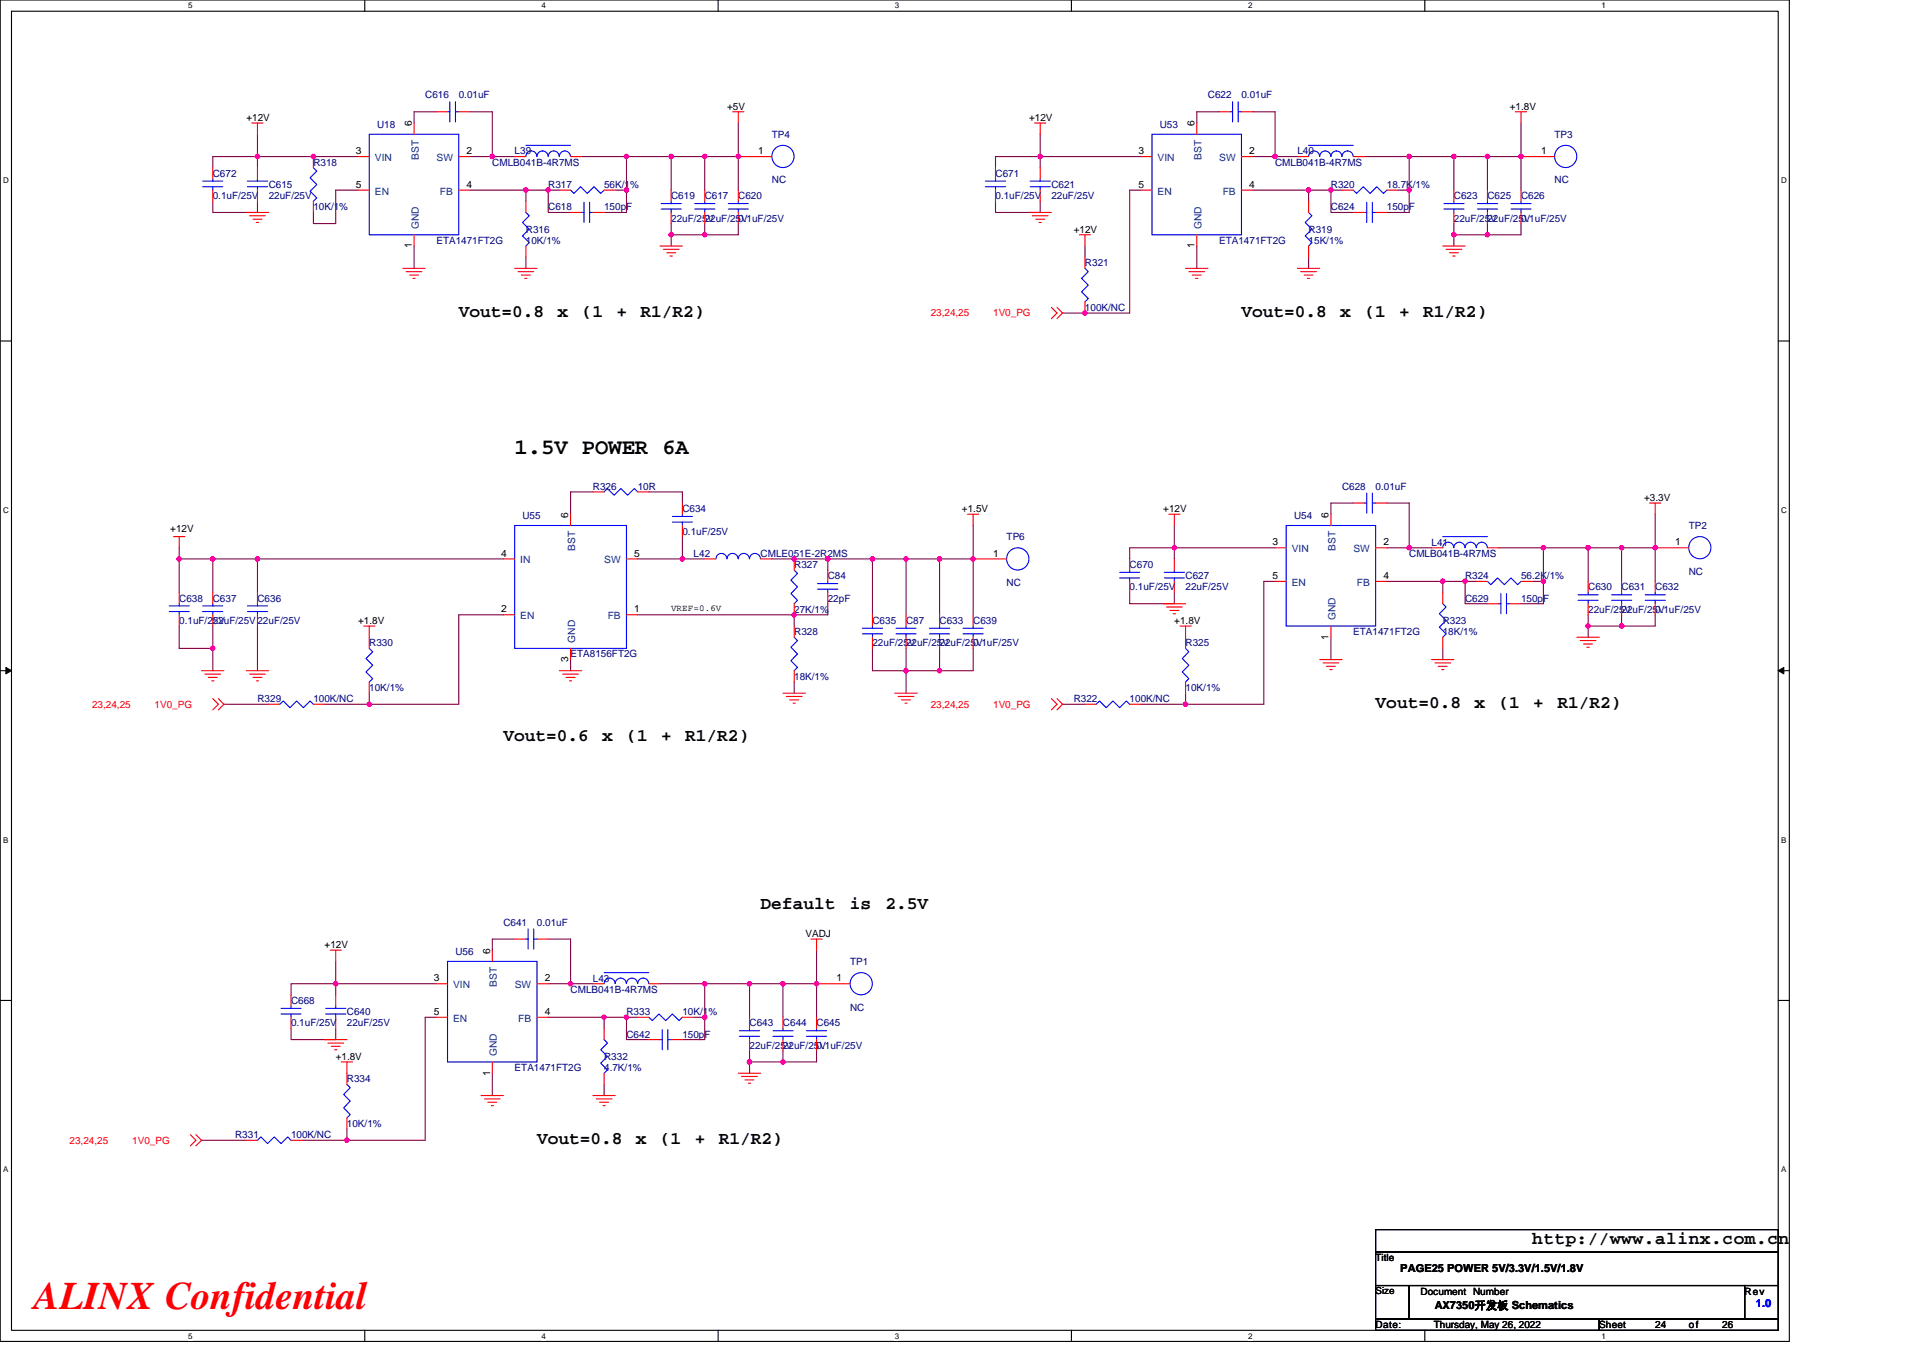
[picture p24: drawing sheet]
<svg xmlns="http://www.w3.org/2000/svg" width="297mm" height="210mm" viewBox="0 0 297 210" stroke-linecap="round" stroke-linejoin="round" font-family="sans-serif">
<defs><g id="words">
<text font-size="6" fill="#f00" x="5.2" y="202.3">ALINX Confidential</text>
<text font-size="3.4" x="79.5" y="70.2">1.5V POWER 6A</text>
<g font-size="2.8">
<text x="70.9" y="48.9">Vout=0.8</text>
<text x="86.1" y="48.9">x</text>
<text x="89.8" y="48.9">(1</text>
<text x="95.2" y="48.9">+</text>
<text x="98.9" y="48.9">R1/R2)</text>
<text x="191.8" y="48.9">Vout=0.8</text>
<text x="207" y="48.9">x</text>
<text x="210.7" y="48.9">(1</text>
<text x="216.1" y="48.9">+</text>
<text x="219.8" y="48.9">R1/R2)</text>
<text x="212.5" y="109.4">Vout=0.8</text>
<text x="227.7" y="109.4">x</text>
<text x="231.5" y="109.4">(1</text>
<text x="236.8" y="109.4">+</text>
<text x="240.6" y="109.4">R1/R2)</text>
<text x="77.8" y="114.6">Vout=0.6</text>
<text x="93" y="114.6">x</text>
<text x="96.7" y="114.6">(1</text>
<text x="102.1" y="114.6">+</text>
<text x="105.8" y="114.6">R1/R2)</text>
<text x="117.5" y="140.5">Default</text>
<text x="131.3" y="140.5">is</text>
<text x="136.8" y="140.5">2.5V</text>
<text x="82.9" y="176.7">Vout=0.8</text>
<text x="98.2" y="176.7">x</text>
<text x="101.9" y="176.7">(1</text>
<text x="107.3" y="176.7">+</text>
<text x="111" y="176.7">R1/R2)</text>
<text x="236.7" y="192.3">http://www.alinx.com.cn</text>
</g>
<g font-size="1.7">
<text x="216.3" y="196.6">PAGE25 POWER 5V/3.3V/1.5V/1.8V</text>
<text x="221.7" y="202.3">AX7350开发板 Schematics</text>
</g>
<text font-size="1.7" fill="#00f" x="271.2" y="202">1.0</text>
<g font-size="1.5" fill="#000080">
<text x="65.7" y="15.2">C616</text>
<text x="70.9" y="15.2">0.01uF</text>
<text x="186.6" y="15.2">C622</text>
<text x="191.8" y="15.2">0.01uF</text>
<text x="58.2" y="19.7">U18</text>
<text x="79.5" y="23.9">L39</text>
<text x="119.2" y="21.3">TP4</text>
<text x="179.2" y="19.7">U53</text>
<text x="200.4" y="23.9">L40</text>
<text x="240.1" y="21.3">TP3</text>
<text x="32.9" y="27.3">C672</text>
<text x="41.5" y="29">C615</text>
<text x="48.4" y="25.6">R318</text>
<text x="76" y="25.6">CMLB041B-4R7MS</text>
<text x="84.7" y="29">R317</text>
<text x="93.3" y="29">56K/1%</text>
<text x="119.2" y="28.3">NC</text>
<text x="153.8" y="27.3">C671</text>
<text x="162.4" y="29">C621</text>
<text x="197" y="25.6">CMLB041B-4R7MS</text>
<text x="205.6" y="29">R320</text>
<text x="214.2" y="29">18.7K/1%</text>
<text x="240.1" y="28.3">NC</text>
<text x="32.9" y="30.8">0.1uF/25V</text>
<text x="41.5" y="30.8">22uF/25V</text>
<text x="48.4" y="32.5">10K/1%</text>
<text x="81.2" y="35.9">R316</text>
<text x="84.7" y="32.5">C618</text>
<text x="93.3" y="32.5">150pF</text>
<text x="103.7" y="30.8">C619</text>
<text x="103.7" y="34.2">22uF/25V</text>
<text x="108.9" y="30.8">C617</text>
<text x="108.9" y="34.2">22uF/25V</text>
<text x="114" y="30.8">C620</text>
<text x="114" y="34.2">0.1uF/25V</text>
<text x="153.8" y="30.8">0.1uF/25V</text>
<text x="162.4" y="30.8">22uF/25V</text>
<text x="202.1" y="35.9">R319</text>
<text x="205.6" y="32.5">C624</text>
<text x="214.2" y="32.5">150pF</text>
<text x="224.6" y="30.8">C623</text>
<text x="224.6" y="34.2">22uF/25V</text>
<text x="229.8" y="30.8">C625</text>
<text x="229.8" y="34.2">22uF/25V</text>
<text x="234.9" y="30.8">C626</text>
<text x="234.9" y="34.2">0.1uF/25V</text>
<text x="67.4" y="37.7">ETA1471FT2G</text>
<text x="81.2" y="37.7">10K/1%</text>
<text x="167.6" y="41.1">R321</text>
<text x="188.3" y="37.7">ETA1471FT2G</text>
<text x="202.1" y="37.7">15K/1%</text>
<text x="167.6" y="48">100K/NC</text>
<text x="91.6" y="75.7">R326</text>
<text x="98.5" y="75.7">10R</text>
<text x="207.3" y="75.7">C628</text>
<text x="212.5" y="75.7">0.01uF</text>
<text x="80.7" y="80.2">U55</text>
<text x="105.4" y="79.1">C634</text>
<text x="105.4" y="82.6">0.1uF/25V</text>
<text x="155.5" y="83.4">TP6</text>
<text x="199.9" y="80.2">U54</text>
<text x="260.9" y="81.7">TP2</text>
<text x="107.1" y="86">L42</text>
<text x="117.5" y="86">CMLE051E-2R2MS</text>
<text x="122.7" y="87.8">R327</text>
<text x="127.9" y="89.5">C84</text>
<text x="174.5" y="87.8">C670</text>
<text x="183.1" y="89.5">C627</text>
<text x="217.7" y="86">CMLB041B-4R7MS</text>
<text x="221.1" y="84.3">L41</text>
<text x="226.3" y="89.5">R324</text>
<text x="234.9" y="89.5">56.2K/1%</text>
<text x="260.9" y="88.8">NC</text>
<text x="27.7" y="92.9">C638</text>
<text x="32.9" y="92.9">C637</text>
<text x="39.8" y="92.9">C636</text>
<text x="122.7" y="94.7">27K/1%</text>
<text x="127.9" y="92.9">22pF</text>
<text x="155.5" y="90.5">NC</text>
<text x="174.5" y="91.2">0.1uF/25V</text>
<text x="183.1" y="91.2">22uF/25V</text>
<text x="226.3" y="92.9">C629</text>
<text x="234.9" y="92.9">150pF</text>
<text x="245.3" y="91.2">C630</text>
<text x="245.3" y="94.7">22uF/25V</text>
<text x="250.5" y="91.2">C631</text>
<text x="250.5" y="94.7">22uF/25V</text>
<text x="255.7" y="91.2">C632</text>
<text x="255.7" y="94.7">0.1uF/25V</text>
<text x="27.7" y="96.4">0.1uF/25V</text>
<text x="32.9" y="96.4">22uF/25V22uF/25V</text>
<text x="57" y="99.9">R330</text>
<text x="88.1" y="101.6">ETA8156FT2G</text>
<text x="122.7" y="98.1">R328</text>
<text x="134.8" y="96.4">C635</text>
<text x="134.8" y="99.9">22uF/25V</text>
<text x="140" y="96.4">C87</text>
<text x="140" y="99.9">22uF/25V</text>
<text x="145.1" y="96.4">C633</text>
<text x="145.1" y="99.9">22uF/25V</text>
<text x="150.3" y="96.4">C639</text>
<text x="150.3" y="99.9">0.1uF/25V</text>
<text x="183.1" y="99.9">R325</text>
<text x="209" y="98.1">ETA1471FT2G</text>
<text x="222.9" y="96.4">R323</text>
<text x="222.9" y="98.1">18K/1%</text>
<text x="57" y="106.8">10K/1%</text>
<text x="122.7" y="105">18K/1%</text>
<text x="183.1" y="106.8">10K/1%</text>
<text x="39.8" y="108.5">R329</text>
<text x="48.4" y="108.5">100K/NC</text>
<text x="165.9" y="108.5">R322</text>
<text x="174.5" y="108.5">100K/NC</text>
<text x="77.8" y="143">C641</text>
<text x="82.9" y="143">0.01uF</text>
<text x="70.4" y="147.5">U56</text>
<text x="131.3" y="149.1">TP1</text>
<text x="45" y="155.1">C668</text>
<text x="88.1" y="153.4">CMLB041B-4R7MS</text>
<text x="91.6" y="151.7">L43</text>
<text x="45" y="158.6">0.1uF/25V</text>
<text x="53.6" y="156.8">C640</text>
<text x="53.6" y="158.6">22uF/25V</text>
<text x="96.8" y="160.3">C642</text>
<text x="96.8" y="156.8">R333</text>
<text x="105.4" y="160.3">150pF</text>
<text x="105.4" y="156.8">10K/1%</text>
<text x="115.8" y="158.6">C643</text>
<text x="120.9" y="158.6">C644</text>
<text x="126.1" y="158.6">C645</text>
<text x="131.3" y="156.2">NC</text>
<text x="53.6" y="167.2">R334</text>
<text x="79.5" y="165.5">ETA1471FT2G</text>
<text x="93.3" y="163.8">R332</text>
<text x="93.3" y="165.5">4.7K/1%</text>
<text x="115.8" y="162">22uF/25V</text>
<text x="120.9" y="162">22uF/25V</text>
<text x="126.1" y="162">0.1uF/25V</text>
<text x="36.3" y="175.9">R331</text>
<text x="45" y="175.9">100K/NC</text>
<text x="53.6" y="174.1">10K/1%</text>
</g>
<g font-size="1.5">
<text x="112.3" y="17">+5V</text>
<text x="233.2" y="17">+1.8V</text>
<text x="38.1" y="18.7">+12V</text>
<text x="54.9" y="23.8">3</text>
<text x="63.6" y="19.5" transform="rotate(-90 63.6 19.5)">6</text>
<text x="72.1" y="23.8">2</text>
<text x="117.1" y="23.8">1</text>
<text x="159" y="18.7">+12V</text>
<text x="175.8" y="23.8">3</text>
<text x="184.5" y="19.5" transform="rotate(-90 184.5 19.5)">6</text>
<text x="193" y="23.8">2</text>
<text x="238" y="23.8">1</text>
<text x="54.9" y="29">5</text>
<text x="72.1" y="29">4</text>
<text x="175.8" y="29">5</text>
<text x="193" y="29">4</text>
<text x="165.9" y="35.9">+12V</text>
<text x="63.6" y="38.4" transform="rotate(-90 63.6 38.4)">1</text>
<text x="184.5" y="38.4" transform="rotate(-90 184.5 38.4)">1</text>
<text x="254" y="77.4">+3.3V</text>
<text x="26.3" y="82.2">+12V</text>
<text x="87.8" y="80" transform="rotate(-90 87.8 80)">6</text>
<text x="148.6" y="79.1">+1.5V</text>
<text x="179.7" y="79.1">+12V</text>
<text x="205.2" y="80" transform="rotate(-90 205.2 80)">6</text>
<text x="77.4" y="86">4</text>
<text x="98" y="86">5</text>
<text x="153.4" y="86">1</text>
<text x="196.6" y="84.3">3</text>
<text x="196.6" y="89.5">5</text>
<text x="213.7" y="89.5">4</text>
<text x="213.7" y="84.3">2</text>
<text x="258.8" y="84.3">1</text>
<text x="77.4" y="94.6">2</text>
<text x="98" y="94.6">1</text>
<text x="55.3" y="96.4">+1.8V</text>
<text x="181.4" y="96.4">+1.8V</text>
<text x="205.2" y="98.8" transform="rotate(-90 205.2 98.8)">1</text>
<text x="87.8" y="102.3" transform="rotate(-90 87.8 102.3)">3</text>
<text x="50.1" y="146.5">+12V</text>
<text x="75.7" y="147.3" transform="rotate(-90 75.7 147.3)">6</text>
<text x="124.4" y="144.8">VADJ</text>
<text x="67" y="151.6">3</text>
<text x="84.2" y="151.6">2</text>
<text x="129.2" y="151.6">1</text>
<text x="67" y="156.8">5</text>
<text x="84.2" y="156.8">4</text>
<text x="51.9" y="163.8">+1.8V</text>
<text x="75.7" y="166.2" transform="rotate(-90 75.7 166.2)">1</text>
<text x="212.5" y="194.9">Title</text>
<text x="212.5" y="200">Size</text>
<text x="219.4" y="200">Document Number</text>
<text x="269.5" y="200">Rev</text>
<text x="212.5" y="205.2">Date:</text>
<text x="221.5" y="205.2">Thursday, May 26, 2022</text>
<text x="247" y="205.2">Sheet</text>
<text x="255.7" y="205.2">24</text>
<text x="260.9" y="205.2">of</text>
<text x="266" y="205.2">26</text>
</g>
<g font-size="1.5" fill="#004080">
<text x="57.9" y="24.9">VIN</text>
<text x="64.7" y="24.7" transform="rotate(-90 64.7 24.7)">BST</text>
<text x="67.4" y="24.9">SW</text>
<text x="178.8" y="24.9">VIN</text>
<text x="185.6" y="24.7" transform="rotate(-90 185.6 24.7)">BST</text>
<text x="188.3" y="24.9">SW</text>
<text x="57.9" y="30.1">EN</text>
<text x="64.7" y="35.4" transform="rotate(-90 64.7 35.4)">GND</text>
<text x="68" y="30.1">FB</text>
<text x="178.8" y="30.1">EN</text>
<text x="185.6" y="35.4" transform="rotate(-90 185.6 35.4)">GND</text>
<text x="188.9" y="30.1">FB</text>
<text x="80.4" y="87.1">IN</text>
<text x="88.9" y="85.2" transform="rotate(-90 88.9 85.2)">BST</text>
<text x="93.3" y="87.1">SW</text>
<text x="199.5" y="85.3">VIN</text>
<text x="206.3" y="85.2" transform="rotate(-90 206.3 85.2)">BST</text>
<text x="209.1" y="85.3">SW</text>
<text x="80.4" y="95.7">EN</text>
<text x="93.9" y="95.7">FB</text>
<text x="199.5" y="90.5">EN</text>
<text x="206.3" y="95.9" transform="rotate(-90 206.3 95.9)">GND</text>
<text x="209.6" y="90.5">FB</text>
<text x="88.9" y="99.3" transform="rotate(-90 88.9 99.3)">GND</text>
<text x="70" y="152.7">VIN</text>
<text x="76.8" y="152.5" transform="rotate(-90 76.8 152.5)">BST</text>
<text x="79.5" y="152.7">SW</text>
<text x="70" y="157.9">EN</text>
<text x="80" y="157.9">FB</text>
<text x="76.8" y="163.2" transform="rotate(-90 76.8 163.2)">GND</text>
</g>
<g font-size="1.5" fill="#f00">
<text x="143.8" y="48.9">23,24,25</text>
<text x="153.4" y="48.9">1V0_PG</text>
<text x="14.2" y="109.3">23,24,25</text>
<text x="23.9" y="109.3">1V0_PG</text>
<text x="143.8" y="109.3">23,24,25</text>
<text x="153.4" y="109.3">1V0_PG</text>
<text x="10.7" y="176.7">23,24,25</text>
<text x="20.4" y="176.7">1V0_PG</text>
</g>
<text font-size="1.4" x="103.7" y="94.4">VREF=0.6V</text>
<g font-size="1.2">
<text x="29.1" y="1.3">5</text>
<text x="83.6" y="1.3">4</text>
<text x="138.2" y="1.3">3</text>
<text x="192.8" y="1.3">2</text>
<text x="247.4" y="1.3">1</text>
<text x=".5" y="28.3">D</text>
<text x="275.1" y="28.3">D</text>
<text x=".5" y="79.2">C</text>
<text x="275.1" y="79.2">C</text>
<text x=".5" y="130.2">B</text>
<text x="275.1" y="130.2">B</text>
<text x=".5" y="181.1">A</text>
<text x="275.1" y="181.1">A</text>
<text x="29.1" y="206.8">5</text>
<text x="83.6" y="206.8">4</text>
<text x="138.2" y="206.8">3</text>
<text x="192.8" y="206.8">2</text>
<text x="247.4" y="206.8">1</text>
</g>
</g></defs>
<path d="M0 0h276.4v207.3h-276.4zM1.8 1.7h272.9v203.8h-272.9z" fill="none" stroke="#000" stroke-width=".17"/>
<g fill="#fff">
<path d="M29.1 .2h.6v1.4h-.6z"/>
<path d="M29.1 205.7h.6v1.4h-.6z"/>
</g>
<path d="M56.3 0v1.7M56.3 205.5v1.8" fill="none" stroke="#000" stroke-width=".17"/>
<g fill="#fff">
<path d="M83.6 .2h.7v1.4h-.7z"/>
<path d="M83.6 205.7h.7v1.4h-.7z"/>
</g>
<path d="M110.9 0v1.7M110.9 205.5v1.8" fill="none" stroke="#000" stroke-width=".17"/>
<g fill="#fff">
<path d="M138.2 .2h.7v1.4h-.7z"/>
<path d="M138.2 205.7h.7v1.4h-.7z"/>
</g>
<path d="M165.5 0v1.7M165.5 205.5v1.8" fill="none" stroke="#000" stroke-width=".17"/>
<g fill="#fff">
<path d="M192.8 .2h.6v1.4h-.6z"/>
<path d="M192.8 205.7h.6v1.4h-.6z"/>
</g>
<path d="M220.1 0v1.7M220.1 205.5v1.8" fill="none" stroke="#000" stroke-width=".17"/>
<g fill="#fff">
<path d="M247.4 .2h.6v1.4h-.6z"/>
<path d="M247.4 205.7h.6v1.4h-.6z"/>
<path d="M.5 27.2h.8v1.4h-.8z"/>
<path d="M275.1 27.2h.9v1.4h-.9z"/>
<path d="M.5 78.1h.8v1.4h-.8z"/>
<path d="M275.1 78.1h.9v1.4h-.9z"/>
</g>
<path d="M0 52.7h1.8M274.7 52.7h1.7" fill="none" stroke="#000" stroke-width=".17"/>
<g fill="#fff">
<path d="M.5 129.1h.8v1.4h-.8z"/>
<path d="M275.1 129.1h.8v1.4h-.8z"/>
</g>
<path d="M0 103.6h1.8M274.7 103.6h1.7" fill="none" stroke="#000" stroke-width=".17"/>
<path d="M.9 103.1l.9 .5-.9 .5zM274.7 103.6l.8-.5v1z" fill="#000" stroke="#000" stroke-width=".15"/>
<g fill="#fff">
<path d="M.5 180h.8v1.4h-.8z"/>
<path d="M275.1 180h.8v1.4h-.8z"/>
</g>
<path d="M0 154.6h1.8M274.7 154.6h1.7M212.5 190h62.2v3.5h-62.2zM212.5 193.5h62.2v5.1h-62.2zM212.5 198.6h5.2v5.2h-5.2zM217.7 198.6h51.8v5.2h-51.8zM269.5 198.6h5.2v5.2h-5.2zM212.5 203.8h34.5v1.7h-34.5zM247 203.8h27.7v1.7h-27.7z" fill="none" stroke="#000" stroke-width=".17"/>
<g fill="none" stroke="#800040" stroke-width=".17">
<path d="M67.4 17.3h-3.4v1.7M72.6 17.3h3.4v6.9M114 19v5.2M188.3 17.3h-3.4v1.7M193.5 17.3h3.5v6.9M234.9 19v5.2M32.9 31.1v1.7h6.9v-1.7M39.8 24.2h-6.9v1.7M39.8 24.2h15.5M39.8 20.7v3.5M39.8 24.2v1.7M55.3 29.4h-3.4v5.1h-3.5v-1.7"/>
<path d="M64 38v3.5M72.6 29.4h8.6M72.6 24.2h3.4M76 24.2h3.5M81.2 29.4h3.5M81.2 39.7v1.8M81.2 29.4v1.7M84.7 29.4v3.4h3.4M84.7 29.4h1.7M89.9 24.2h6.9M95 29.4h1.8M96.8 24.2h6.9"/>
<path d="M96.8 24.2v5.2M96.8 29.4v3.4h-3.5M103.7 24.2v5.2M103.7 34.5v1.8M103.7 36.3v1.7M103.7 24.2h5.2M103.7 36.3h5.2M108.9 24.2h5.1M108.9 24.2v5.2M108.9 34.5v1.8M114 24.2v5.2M114 34.5v1.8h-5.1"/>
<path d="M153.8 31.1v1.7h6.9v-1.7M160.7 24.2h-6.9v1.7M160.7 20.7v3.5M160.7 24.2v1.7M160.7 24.2h15.5M167.6 38v1.7M176.2 29.4h-1.7v19h-10.4M184.9 38v3.5M193.5 24.2h3.5M193.5 29.4h8.6M197 24.2h3.4M202.1 39.7v1.8"/>
<path d="M202.1 29.4v1.7M202.1 29.4h3.5M205.6 29.4v3.4h3.4M205.6 29.4h1.7M210.8 24.2h6.9M215.9 29.4h1.8M217.7 24.2v5.2M217.7 29.4v3.4h-3.5M217.7 24.2h6.9M224.6 34.5v1.8M224.6 36.3v1.7M224.6 24.2h5.2"/>
<path d="M224.6 36.3h5.2M224.6 24.2v5.2M229.8 24.2h5.1M229.8 24.2v5.2M229.8 34.5v1.8M234.9 24.2v5.2M234.9 34.5v1.8h-5.1M91.6 76h-3.5v3.5M100.2 76h5.2v1.7M209 77.7h-3.4v1.8M214.2 77.7h3.5v6.9M255.7 79.5v5.1"/>
<path d="M27.7 84.6v1.8M27.7 86.4h5.2M27.7 86.4v5.1M27.7 96.7v3.5h5.2M32.9 86.4v5.1M32.9 96.7v3.5M32.9 86.4h6.9M39.8 86.4h38M39.8 96.7v6.9M39.8 86.4v5.1M77.8 95h-6.9v13.8h-13.9M98.5 86.4h6.9"/>
<path d="M98.5 95h24.2M105.4 86.4h3.5M105.4 82.9v3.5M119.2 86.4h8.7M122.7 95v1.7M127.9 86.4h6.9M127.9 86.4v1.7M127.9 93.3v1.7h-5.2M134.8 86.4v8.6M134.8 86.4h5.2M140 86.4v8.6M140 86.4h5.1"/>
<path d="M145.1 86.4v8.6M145.1 86.4h5.2M150.3 81.2v5.2M150.3 86.4v8.6M174.5 86.4v-1.8h6.9v1.8M174.5 91.5v1.8h6.9v-1.8M181.4 81.2v3.4h15.6M197 89.8h-1.8v19h-12.1M205.6 98.5v3.4M214.2 84.6h3.5M214.2 89.8h8.7M217.7 84.6h3.4"/>
<path d="M222.9 89.8h3.4M222.9 89.8v1.7M226.3 89.8v3.5h3.5M226.3 89.8h1.7M231.5 84.6h6.9M236.7 89.8h1.7M238.4 89.8v3.5h-3.5M238.4 84.6h6.9M238.4 84.6v5.2M245.3 84.6v5.2M245.3 95v1.7M245.3 84.6h5.2"/>
<path d="M245.3 96.7v1.8M245.3 96.7h5.2M250.5 84.6v5.2M250.5 84.6h5.2M250.5 95v1.7M255.7 84.6v5.2M255.7 95v1.7h-5.2M32.9 100.2v3.4M34.6 108.8h6.9M50.1 108.8h6.9M57 107.1v1.7M88.1 101.9v1.7"/>
<path d="M122.7 105.4v1.7M134.8 100.2v3.4h5.2M140 103.6h5.1M140 100.2v3.4M140 103.6v3.5M145.1 100.2v3.4M150.3 100.2v3.4h-5.2M164.1 108.8h3.5M176.2 108.8h6.9M183.1 107.1v1.7M222.9 100.2v1.7M45 153.7v-1.7h6.9v1.7"/>
<path d="M45 158.9v1.7h6.9v-1.7M51.9 148.5v3.5h15.5M67.4 157.2h-1.7v19h-12.1M79.5 145.1h-3.5v1.7M84.7 145.1h3.4v6.9M84.7 152h3.4M84.7 157.2h8.6M88.1 152h3.5M93.3 157.2h3.5M93.3 157.2v1.7M96.8 157.2v3.4h3.4M96.8 157.2h1.7"/>
<path d="M102 152h6.9M107.1 157.2h1.8M108.9 152h6.9M108.9 152v5.2M108.9 157.2v3.4h-3.5M115.8 152h5.1M115.8 152v5.2M120.9 152v5.2M120.9 152h5.2M126.1 146.8v5.2M126.1 152v5.2M31.1 176.2h7"/>
<path d="M46.7 176.2h6.9M53.6 174.5v1.7M76 165.8v3.5M93.3 167.6v1.7M115.8 164.1h5.1M115.8 162.4v1.7M115.8 164.1v1.7M120.9 162.4v1.7M126.1 162.4v1.7h-5.2"/>
</g>
<g fill="#f0f" stroke="#f0f" stroke-width=".17">
<circle cx="48.4" cy="24.2" r=".34"/>
<circle cx="76" cy="24.2" r=".34"/>
<circle cx="96.8" cy="29.4" r=".34"/>
<circle cx="96.8" cy="24.2" r=".34"/>
<circle cx="81.2" cy="29.4" r=".34"/>
<circle cx="84.7" cy="29.4" r=".34"/>
<circle cx="103.7" cy="24.2" r=".34"/>
<circle cx="108.9" cy="24.2" r=".34"/>
<circle cx="114" cy="24.2" r=".34"/>
<circle cx="108.9" cy="36.3" r=".33"/>
<circle cx="103.7" cy="36.3" r=".33"/>
<circle cx="160.7" cy="24.2" r=".34"/>
<circle cx="196.9" cy="24.2" r=".34"/>
<circle cx="217.7" cy="29.4" r=".34"/>
<circle cx="217.7" cy="24.2" r=".34"/>
<circle cx="205.6" cy="29.4" r=".34"/>
<circle cx="202.1" cy="29.4" r=".34"/>
<circle cx="224.6" cy="24.2" r=".34"/>
<circle cx="229.8" cy="24.2" r=".34"/>
<circle cx="234.9" cy="24.2" r=".34"/>
<circle cx="229.8" cy="36.3" r=".33"/>
<circle cx="224.6" cy="36.3" r=".33"/>
<circle cx="167.6" cy="48.4" r=".34"/>
<circle cx="217.7" cy="84.6" r=".34"/>
<circle cx="238.4" cy="89.8" r=".34"/>
<circle cx="222.8" cy="89.8" r=".34"/>
<circle cx="226.3" cy="89.8" r=".34"/>
<circle cx="245.3" cy="84.6" r=".34"/>
<circle cx="238.4" cy="84.6" r=".34"/>
<circle cx="250.5" cy="84.6" r=".34"/>
<circle cx="255.7" cy="84.6" r=".34"/>
<circle cx="245.3" cy="96.7" r=".33"/>
<circle cx="250.5" cy="96.7" r=".33"/>
<circle cx="183.1" cy="108.8" r=".34"/>
<circle cx="39.8" cy="86.4" r=".34"/>
<circle cx="127.8" cy="86.4" r=".34"/>
<circle cx="105.4" cy="86.4" r=".34"/>
<circle cx="122.7" cy="95" r=".34"/>
<circle cx="139.9" cy="86.4" r=".34"/>
<circle cx="134.8" cy="86.4" r=".34"/>
<circle cx="32.8" cy="86.4" r=".34"/>
<circle cx="32.8" cy="100.2" r=".34"/>
<circle cx="139.9" cy="103.6" r=".34"/>
<circle cx="145.1" cy="103.6" r=".34"/>
<circle cx="150.3" cy="86.4" r=".34"/>
<circle cx="145.1" cy="86.4" r=".34"/>
<circle cx="27.7" cy="86.4" r=".34"/>
<circle cx="122.7" cy="86.4" r=".34"/>
<circle cx="57" cy="108.8" r=".34"/>
<circle cx="51.9" cy="152" r=".34"/>
<circle cx="88.1" cy="152" r=".34"/>
<circle cx="108.9" cy="157.2" r=".33"/>
<circle cx="108.9" cy="152" r=".34"/>
<circle cx="93.3" cy="157.2" r=".33"/>
<circle cx="96.8" cy="157.2" r=".33"/>
<circle cx="115.8" cy="152" r=".34"/>
<circle cx="120.9" cy="152" r=".34"/>
<circle cx="126.1" cy="152" r=".34"/>
<circle cx="115.8" cy="164.1" r=".34"/>
<circle cx="120.9" cy="164.1" r=".34"/>
<circle cx="53.6" cy="176.2" r=".34"/>
<circle cx="181.4" cy="84.6" r=".34"/>
<circle cx="39.8" cy="24.2" r=".34"/>
</g>
<g fill="none" stroke="#f00" stroke-width=".17">
<path d="M38.9 19h1.7M39.8 19v1.7M64 19v1.7M67.4 17.3h1.7M70.9 17.3h1.7M113.2 17.3h1.7M114 17.3v1.7M159.8 19h1.7M160.7 19v1.7M184.9 19v1.7M188.3 17.3h1.7M191.8 17.3h1.7"/>
<path d="M234.1 17.3h1.7M234.9 17.3v1.7M32.9 25.9v1.7M32.9 29.4v1.7M38.1 32.8h3.4M38.6 33.3h2.4M39.1 33.9h1.4M39.6 34.4h.3M39.8 25.9v1.7M39.8 29.4v1.7M48.4 24.2v1.7M48.4 31.1v1.7"/>
<path d="M55.3 24.2h1.7M55.3 29.4h1.7M64 36.3v1.7M70.9 24.2h1.7M70.9 29.4h1.7M79.5 24.2h1.7M81.2 31.1v1.7M81.2 38v1.7M86.4 29.4h1.7M88.1 24.2h1.8M88.1 32.8h1.8M91.6 32.8h1.7"/>
<path d="M93.3 29.4h1.7M102 38h3.4M102.5 38.5h2.4M103 39.1h1.4M103.5 39.6h.4M103.7 29.4v1.7M103.7 32.8v1.7M108.9 29.4v1.7M108.9 32.8v1.7M114 29.4v1.7M114 32.8v1.7M114 24.2h5.2"/>
<path d="M153.8 25.9v1.7M153.8 29.4v1.7M159 32.8h3.4M159.5 33.3h2.4M160 33.9h1.4M160.5 34.4h.3M160.7 25.9v1.7M160.7 29.4v1.7M166.7 36.3h1.7M167.6 36.3v1.7M167.6 39.7v1.8M176.2 24.2h1.7"/>
<path d="M176.2 29.4h1.7M184.9 36.3v1.7M191.8 24.2h1.7M191.8 29.4h1.7M200.4 24.2h1.7M202.1 31.1v1.7M202.1 38v1.7M207.3 29.4h1.7M209 24.2h1.8M209 32.8h1.8M212.5 32.8h1.7M214.2 29.4h1.7"/>
<path d="M222.9 38h3.4M223.4 38.5h2.4M223.9 39.1h1.4M224.4 39.6h.4M224.6 29.4v1.7M224.6 32.8v1.7M229.8 29.4v1.7M229.8 32.8v1.7M234.9 29.4v1.7M234.9 32.8v1.7M234.9 24.2h5.2M62.2 41.5h3.5"/>
<path d="M62.7 42h2.5M63.3 42.5h1.3M63.8 43h.3M79.5 41.5h3.4M80 42h2.4M80.5 42.5h1.4M81 43h.4M162.4 47.5l.9 .9-.9 .8M163.3 47.5l.8 .9-.8 .8M167.6 46.7v1.7M183.1 41.5h3.5M183.6 42h2.5"/>
<path d="M184.2 42.5h1.3M184.7 43h.3M200.4 41.5h3.5M200.9 42h2.4M201.4 42.5h1.4M201.9 43h.4M88.1 79.5v1.7M91.6 76h1.7M98.5 76h1.7M105.4 77.7v1.8M149.5 79.5h1.7M150.3 79.5v1.7"/>
<path d="M180.5 79.5h1.8M181.4 79.5v1.7M205.6 79.5v1.7M209 77.7h1.8M212.5 77.7h1.7M254.8 77.7h1.7M255.7 77.7v1.8M26.8 82.9h1.8M27.7 91.5v1.8M27.7 95v1.7M27.7 82.9v1.7M32.9 91.5v1.8"/>
<path d="M32.9 95v1.7M39.8 91.5v1.8M39.8 95v1.7M56.2 96.7h1.7M57 96.7v3.5M77.8 95h1.7M77.8 86.4h1.7M96.8 95h1.7M96.8 86.4h1.7M105.4 81.2v1.7M108.9 86.4h1.7M117.5 86.4h1.7"/>
<path d="M122.7 86.4v1.7M122.7 93.3v1.7M122.7 96.7v1.8M127.9 88.1v1.7M127.9 91.5v1.8M134.8 95v1.7M134.8 98.5v1.7M140 95v1.7M140 98.5v1.7M145.1 95v1.7M145.1 98.5v1.7M150.3 95v1.7"/>
<path d="M150.3 98.5v1.7M150.3 86.4h5.2M174.5 86.4v1.7M174.5 89.8v1.7M179.7 93.3h3.4M180.2 93.8h2.4M180.7 94.3h1.4M181.2 94.8h.4M181.4 86.4v1.7M181.4 89.8v1.7M182.3 96.7h1.7M183.1 96.7v3.5"/>
<path d="M197 84.6h1.7M197 89.8h1.7M205.6 96.7v1.8M212.5 84.6h1.7M212.5 89.8h1.7M221.1 84.6h1.8M222.9 91.5v1.8M222.9 98.5v1.7M228 89.8h1.8M229.8 84.6h1.7M229.8 93.3h1.7M233.2 93.3h1.7"/>
<path d="M234.9 89.8h1.8M243.6 98.5h3.4M244.1 99h2.4M244.6 99.5h1.4M245.3 89.8v1.7M245.3 93.3v1.7M250.5 89.8v1.7M250.5 93.3v1.7M255.7 89.8v1.7M255.7 93.3v1.7M255.7 84.6h5.2M31.1 103.6h3.5"/>
<path d="M31.7 104.2h2.4M32.2 104.7h1.3M32.7 105.2h.3M32.9 107.9l.8 .9-.8 .9M33.7 107.9l.9 .9-.9 .9M38.1 103.6h3.4M38.6 104.2h2.4M39.1 104.7h1.4M39.6 105.2h.3M41.5 108.8h1.7M48.4 108.8h1.7M57 105.4v1.7"/>
<path d="M86.4 103.6h3.5M86.9 104.2h2.4M87.4 104.7h1.4M88 105.2h.3M88.1 100.2v1.7M120.9 107.1h3.5M121.5 107.6h2.4M122 108.1h1.4M122.5 108.6h.3M122.7 103.6v1.8M138.2 107.1h3.5M138.7 107.6h2.5"/>
<path d="M139.3 108.1h1.3M139.8 108.6h.3M162.4 107.9l.9 .9-.9 .9M163.3 107.9l.8 .9-.8 .9M167.6 108.8h1.7M174.5 108.8h1.7M183.1 105.4v1.7M203.9 101.9h3.4M204.4 102.4h2.4M204.9 103h1.4M205.4 103.5h.4M221.1 101.9h3.5"/>
<path d="M221.7 102.4h2.4M222.2 103h1.3M222.7 103.5h.3M245.1 100h.4M45 153.7v1.7M45 157.2v1.7M51 146.8h1.7M51.9 146.8v1.7M51.9 153.7v1.7M51.9 157.2v1.7M67.4 152h1.7M67.4 157.2h1.7"/>
<path d="M76 146.8v1.7M79.5 145.1h1.7M82.9 152h1.8M82.9 157.2h1.8M82.9 145.1h1.8M91.6 152h1.7M93.3 158.9v1.7M98.5 157.2h1.7M100.2 152h1.8M105.4 157.2h1.7M115.8 157.2v1.7M120.9 157.2v1.7"/>
<path d="M125.3 145.1h1.7M126.1 152h5.2M126.1 145.1v1.7M126.1 157.2v1.7M29.4 175.3l.9 .9-.9 .8M30.3 175.3l.8 .9-.8 .8M38.1 176.2h1.7M45 176.2h1.7M50.1 160.6h3.5M50.6 161.2h2.5M51.2 161.7h1.4M51.7 162.2h.3"/>
<path d="M52.7 164.1h1.8M53.6 164.1v3.5M53.6 172.7v1.8M74.3 169.3h3.5M74.8 169.8h2.5M75.4 170.3h1.3M75.9 170.8h.3M76 164.1v1.7M91.6 169.3h3.4M92.1 169.8h2.4M92.6 170.3h1.4M93.2 170.8h.3"/>
<path d="M93.3 165.8v1.8M100.2 160.6h1.8M103.7 160.6h1.7M114 165.8h3.5M114.6 166.3h2.4M115.1 166.9h1.4M115.6 167.4h.3M115.8 160.6v1.8M120.9 160.6v1.8M126.1 160.6v1.8"/>
</g>
<g fill="none" stroke="#00f" stroke-width=".17">
<path d="M69.1 17.3h.4M69.5 15.7v3.1M70.4 17.3h.5M70.4 15.7v3.1M190 17.3h.4M190.4 15.7v3.1M191.3 15.7v3.1M191.3 17.3h.5M31.3 28.9h3.1M31.3 28h3.1M32.9 27.6v.4M32.9 28.9v.5"/>
<path d="M38.2 28.9h3.1M38.2 28h3.1M39.8 27.6v.4M39.8 28.9v.5M48.4 25.9l.5 .5-1 1.1 1 1-1 1 1 1.1-.5 .5M57 20.7h13.9v15.6h-13.9zM81.2 24.2a.85 .85 0 0 1 .9-.9 .85 .85 0 0 1 .8 .9M81.2 32.8l.5 .5-1 1.1 1 1-1 1 1 1.1-.5 .5M81.2 22.5h6.9M82.9 24.2a.86 .86 0 0 1 .9-.9 .86 .86 0 0 1 .9 .9M84.7 24.2a.85 .85 0 0 1 .8-.9 .85 .85 0 0 1 .9 .9 .87 .87 0 0 1 .8-.9 .87 .87 0 0 1 .9 .9M88.1 29.4l.5 .5 1.1-1 1 1 1.1-1 1 1 .5-.5"/>
<path d="M89.9 32.8h.3M90.2 31.3v3.1M91.1 31.3v3.1M91.1 32.8h.5M102.1 32.3h3.1M102.1 31.5h3.1M103.7 31.1v.4M103.7 32.3v.5M107.3 32.3h3.1M107.3 31.5h3.1M108.9 31.1v.4M108.9 32.3v.5"/>
<path d="M112.5 32.3h3.1M112.5 31.5h3.1M114 31.1v.4M114 32.3v.5M152.2 28.9h3.1M152.2 28h3.1M153.8 27.6v.4M153.8 28.9v.5M159.1 28.9h3.1M159.1 28h3.1M160.7 27.6v.4M160.7 28.9v.5"/>
<path d="M177.9 20.7h13.9v15.6h-13.9zM202.1 32.8l.5 .5-1 1.1 1 1-1 1 1 1.1-.5 .5M202.1 24.2a.85 .85 0 0 1 .9-.9 .85 .85 0 0 1 .8 .9M202.1 22.5h6.9M203.9 24.2a.86 .86 0 0 1 .8-.9 .86 .86 0 0 1 .9 .9M205.6 24.2a.85 .85 0 0 1 .8-.9 .85 .85 0 0 1 .9 .9 .87 .87 0 0 1 .8-.9 .87 .87 0 0 1 .9 .9M209 29.4l.5 .5 1.1-1 1 1 1.1-1 1 1 .5-.5M210.8 32.8h.3M211.1 31.3v3.1M212 31.3v3.1M212 32.8h.5M223 32.3h3.1"/>
<path d="M223 31.5h3.1M224.6 31.1v.4M224.6 32.3v.5M228.2 32.3h3.1M228.2 31.5h3.1M229.8 31.1v.4M229.8 32.3v.5M233.4 32.3h3.1M233.4 31.5h3.1M234.9 31.1v.4M234.9 32.3v.5M167.6 41.5l.5 .5-1 1 1 1-1 1.1 1 1-.5 .6"/>
<path d="M93.3 76l.5-.5 1.1 1 1-1 1 1 1.1-1 .5 .5M103.9 79.8h3.1M105.4 79.5v.3M210.8 77.7h.3M211.1 76.2v3.1M212 76.2v3.1M212 77.7h.5M26.1 94.5h3.1M26.1 93.6h3.1M27.7 93.3v.3M27.7 94.5v.5M31.3 94.5h3.1"/>
<path d="M31.3 93.6h3.1M32.9 93.3v.3M32.9 94.5v.5M38.2 94.5h3.1M38.2 93.6h3.1M39.8 93.3v.3M39.8 94.5v.5M79.5 81.2h17.3v19h-17.3zM103.9 80.7h3.1M105.4 80.7v.5M117.5 86.3a.86 .86 0 0 0-.9-.8 .86 .86 0 0 0-.8 .8 .87 .87 0 0 0-.9-.8 .87 .87 0 0 0-.9 .8 .87 .87 0 0 0-.8-.8 .87 .87 0 0 0-.9 .8 .85 .85 0 0 0-.9-.8 .85 .85 0 0 0-.8 .8M122.7 88.1l.5 .5-1 1 1 1.1-1 1 1 1.1-.5 .5"/>
<path d="M122.7 98.5l.5 .5-1 1 1 1-1 1.1 1 1-.5 .5M126.3 91h3.1M126.3 90.2h3.1M127.9 89.8v.4M127.9 91v.5M133.2 97.9h3.1M133.2 97.1h3.1M134.8 96.7v.4M134.8 97.9v.6M138.4 97.9h3.1M138.4 97.1h3.1M140 96.7v.4"/>
<path d="M140 97.9v.6M143.6 97.9h3.1M143.6 97.1h3.1M145.1 96.7v.4M145.1 97.9v.6M148.8 97.9h3.1M148.8 97.1h3.1M150.3 96.7v.4M150.3 97.9v.6M172.9 89.3h3.1M172.9 88.4h3.1M174.5 88.1v.3"/>
<path d="M174.5 89.3v.5M179.8 89.3h3.2M179.8 88.4h3.2M181.4 88.1v.3M181.4 89.3v.5M198.7 81.2h13.8v15.5h-13.8zM222.9 93.3l.5 .5-1.1 1 1.1 1.1-1.1 1 1.1 1-.5 .6M222.9 82.9h6.9M229.7 84.6a.86 .86 0 0 0-.8-.8 .86 .86 0 0 0-.9 .8 .87 .87 0 0 0-.8-.8 .87 .87 0 0 0-.9 .8 .87 .87 0 0 0-.9-.8 .87 .87 0 0 0-.8 .8 .85 .85 0 0 0-.9-.8 .85 .85 0 0 0-.8 .8M229.8 89.8l.5 .5 1-1 1.1 1 1-1 1 1 .5-.5M231.5 93.3h.3M231.8 91.7v3.1"/>
<path d="M232.7 91.7v3.1M232.7 93.3h.5M243.8 92.8h3.1M243.8 91.9h3.1M245.3 91.5v.4M245.3 92.8v.5M248.9 92.8h3.1M248.9 91.9h3.1M250.5 91.5v.4M250.5 92.8v.5M254.1 92.8h3.1M254.1 91.9h3.1"/>
<path d="M255.7 91.5v.4M255.7 92.8v.5M43.2 108.8l.5-.5 1.1 1 1-1 1.1 1 1-1 .5 .5M57 100.2l.6 .5-1.1 1 1.1 1.1-1.1 1 1.1 1.1-.6 .5M169.3 108.8l.5-.5 1.1 1 1-1 1 1 1.1-1 .5 .5M183.1 100.2l.5 .5-1 1 1 1.1-1 1 1 1.1-.5 .5M43.4 156.7h3.1M43.4 155.8h3.1M45 155.4v.4M45 156.7v.5M50.3 156.7h3.1M50.3 155.8h3.1"/>
<path d="M51.9 155.4v.4M51.9 156.7v.5M69.1 148.5h13.8v15.6h-13.8zM81.2 145.1h.4M81.6 143.5v3.1M82.4 145.1h.5M82.4 143.5v3.1M93.3 150.3h6.9M95 152a.85 .85 0 0 0-.8-.9 .85 .85 0 0 0-.9 .9M96.7 152a.86 .86 0 0 0-.8-.9 .86 .86 0 0 0-.9 .9M98.5 152a.86 .86 0 0 0-.9-.9 .86 .86 0 0 0-.8 .9M100.2 152a.85 .85 0 0 0-.8-.9 .85 .85 0 0 0-.9 .9"/>
<path d="M100.2 157.2l.6 .5 1-1 1 1 1.1-1 1 1 .5-.5M102.3 159.1v3.1M103.2 159.1v3.1M114.2 159.3h3.1M115.8 158.9v.4M119.4 159.3h3.1M120.9 158.9v.4M124.6 159.3h3.1M126.1 158.9v.4M39.8 176.2l.5-.5 1 1 1.1-1 1 1 1-1 .6 .5M53.6 167.6l.5 .5-1 1 1 1-1 1.1 1 1-.5 .5M93.3 160.6l.5 .6-1 1 1 1-1 1.1 1 1-.5 .5"/>
<path d="M102 160.6h.3M103.2 160.6h.5M114.2 160.1h3.1M115.8 160.1v.5M119.4 160.1h3.1M120.9 160.1v.5M124.6 160.1h3.1M126.1 160.1v.5"/>
<circle cx="120.9" cy="24.2" r="1.71"/>
<circle cx="241.8" cy="24.2" r="1.71"/>
<circle cx="157.2" cy="86.4" r="1.72"/>
<circle cx="262.6" cy="84.6" r="1.71"/>
<circle cx="133" cy="152" r="1.71"/>
</g>
<use href="#words"/>
</svg>
